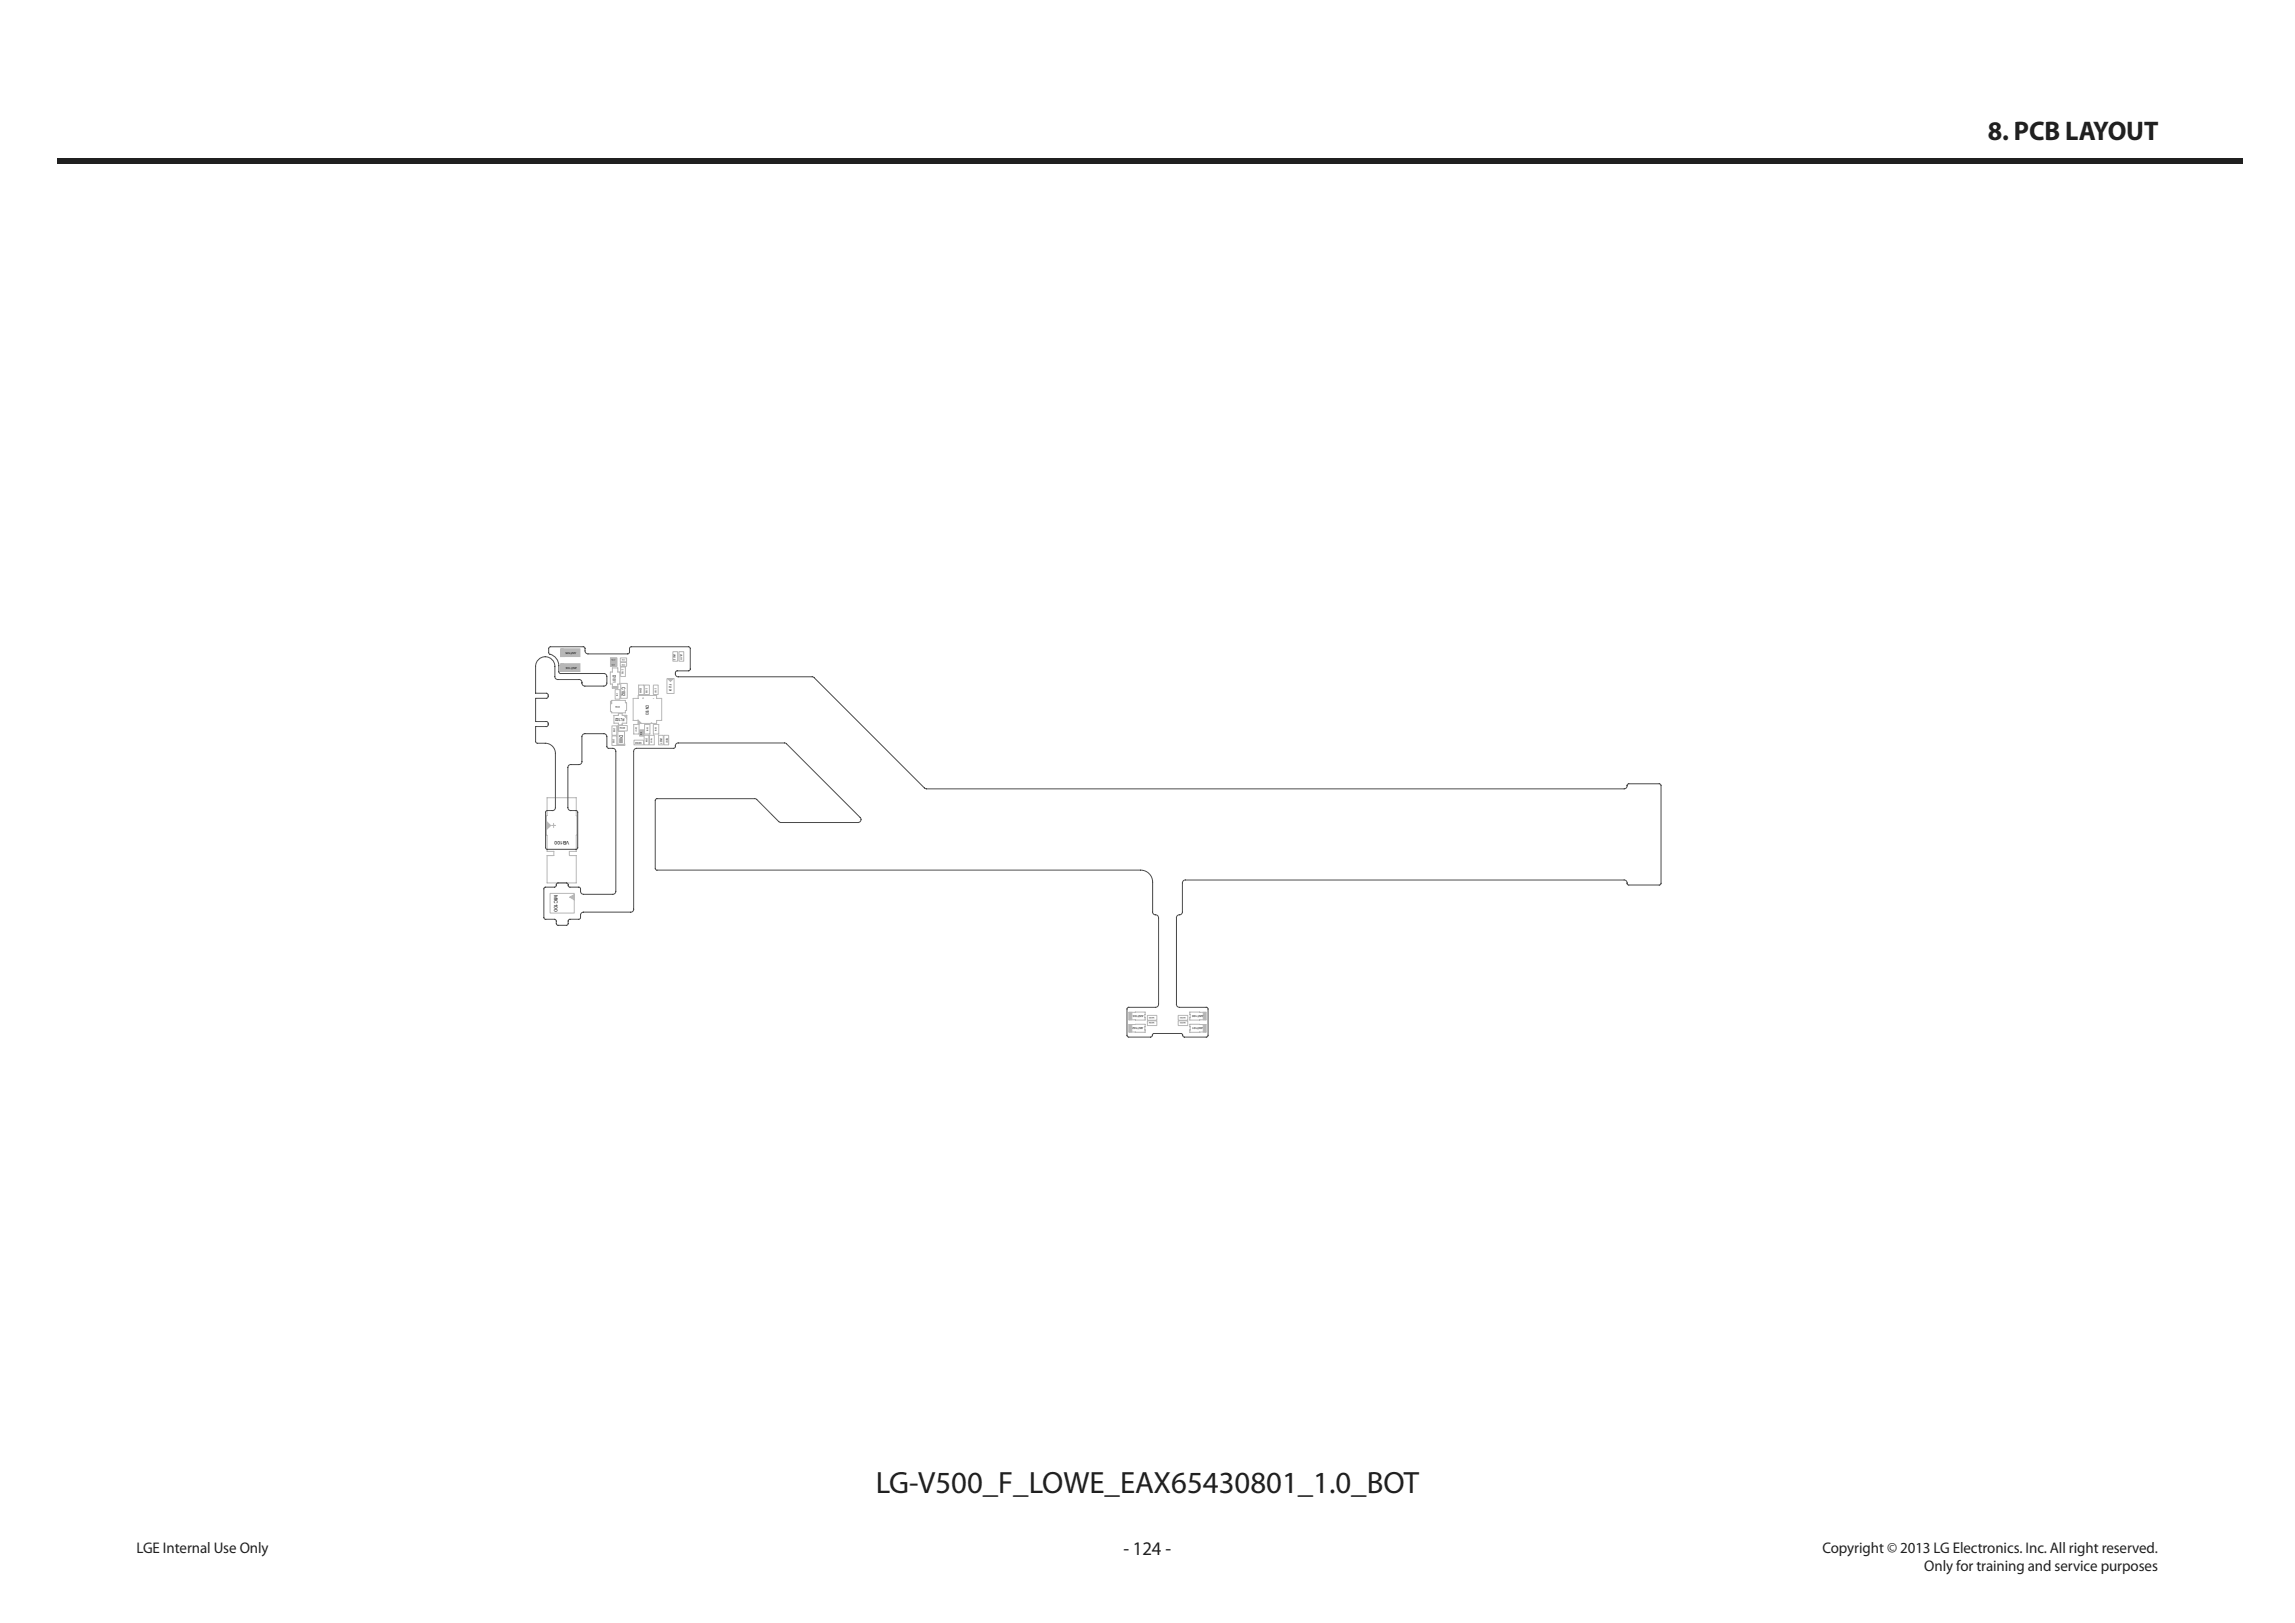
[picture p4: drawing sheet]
<svg xmlns="http://www.w3.org/2000/svg" width="420mm" height="297mm" viewBox="0 0 420 297" stroke-linecap="round" stroke-linejoin="round" font-family="sans-serif">
<defs><g id="words">
<text font-size="5.6" fill="#231f20" x="160.3" y="273.3">LG-V500_F_LOWE_EAX65430801_1.0_BOT</text>
<text font-size="4.9" fill="#231f20" x="363.8" y="25.7">8. PCB LAYOUT</text>
<text font-size="3.5" fill="#231f20" x="205.6" y="284.6">- 124 -</text>
<g font-size="2.8" fill="#231f20">
<text x="25" y="284.1">LGE Internal Use Only</text>
<text x="333.5" y="284.1">Copyright © 2013 LG Electronics. Inc. All right reserved.</text>
<text x="352.2" y="287.5">Only for training and service purposes</text>
</g>
<g font-size=".9">
<text x="113.8" y="125.7" transform="rotate(90 113.8 125.7)">C102</text>
<text x="113.4" y="134.4" transform="rotate(90 113.4 134.4)">D100</text>
<text x="104.2" y="153.9" transform="rotate(-180 104.2 153.9)">VB100</text>
<text x="101.4" y="163.7" transform="rotate(90 101.4 163.7)">MIC100</text>
</g>
<g font-size=".8">
<text x="112.1" y="123.4" transform="rotate(90 112.1 123.4)">D101</text>
<text x="114.3" y="131.3" transform="rotate(-180 114.3 131.3)">FL102</text>
<text x="118.2" y="129" transform="rotate(90 118.2 129)">CN103</text>
</g>
<text font-size=".6" x="122.4" y="125.2" transform="rotate(90 122.4 125.2)">FL101</text>
<g font-size=".5">
<text x="105.4" y="119.2" transform="rotate(-180 105.4 119.2)">ANT105</text>
<text x="123.2" y="119.6" transform="rotate(90 123.2 119.6)">VA110</text>
<text x="124.5" y="119.7" transform="rotate(90 124.5 119.7)">VA111</text>
<text x="105.6" y="122" transform="rotate(-180 105.6 122)">ANT104</text>
<text x="117.4" y="135.7" transform="rotate(-180 117.4 135.7)">VA102</text>
<text x="120.8" y="135" transform="rotate(90 120.8 135)">VA101</text>
<text x="209.3" y="185.7" transform="rotate(-180 209.3 185.7)">ANT103</text>
<text x="220.2" y="185.7" transform="rotate(-180 220.2 185.7)">ANT100</text>
<text x="209.2" y="188" transform="rotate(-180 209.2 188)">ANT102</text>
<text x="220.1" y="188" transform="rotate(-180 220.1 188)">ANT101</text>
</g>
<g font-size=".4">
<text x="112.5" y="121.4" transform="rotate(-180 112.5 121.4)">C111</text>
<text x="112.6" y="120.5" transform="rotate(-180 112.6 120.5)">C113</text>
<text x="113.8" y="122.5" transform="rotate(90 113.8 122.5)">C103</text>
<text x="114.4" y="120.6" transform="rotate(-180 114.4 120.6)">C112</text>
<text x="114.4" y="121.5" transform="rotate(-180 114.4 121.5)">C110</text>
<text x="117.1" y="125.9" transform="rotate(90 117.1 125.9)">ZD100</text>
<text x="118.2" y="126" transform="rotate(90 118.2 126)">C100</text>
<text x="119.8" y="126" transform="rotate(90 119.8 126)">C101</text>
<text x="113.4" y="129.2" transform="rotate(-180 113.4 129.2)">D104</text>
<text x="112.2" y="135.3" transform="rotate(90 112.2 135.3)">C105</text>
<text x="112.3" y="133.2" transform="rotate(90 112.3 133.2)">C106</text>
<text x="114.4" y="133.1" transform="rotate(-180 114.4 133.1)">ZD104</text>
<text x="116.3" y="133.1" transform="rotate(90 116.3 133.1)">ZD101</text>
<text x="117.2" y="133.9" transform="rotate(90 117.2 133.9)">R101</text>
<text x="118.2" y="135" transform="rotate(90 118.2 135)">C109</text>
<text x="121.9" y="135" transform="rotate(90 121.9 135)">FB101</text>
<text x="211.3" y="186.1" transform="rotate(-180 211.3 186.1)">VA103</text>
<text x="211.3" y="187.1" transform="rotate(-180 211.3 187.1)">VA104</text>
<text x="217" y="186.1" transform="rotate(-180 217 186.1)">VA100</text>
<text x="217" y="187.1" transform="rotate(-180 217 187.1)">VA105</text>
</g>
<g font-size=".3">
<text x="112.8" y="126.8" transform="rotate(90 112.8 126.8)">C104</text>
<text x="117.6" y="127.6" transform="rotate(90 117.6 127.6)">10</text>
<text x="119.5" y="127.7" transform="rotate(90 119.5 127.7)">6</text>
<text x="118.4" y="133" transform="rotate(90 118.4 133)">ZD102</text>
<text x="119.1" y="135.1" transform="rotate(90 119.1 135.1)">FB100</text>
<text x="119.1" y="132.2" transform="rotate(90 119.1 132.2)">5</text>
<text x="119.9" y="133" transform="rotate(90 119.9 133)">ZD103</text>
</g>
</g></defs>
<path d="M10.4 29h400v1h-400z" fill="#231f20"/>
<path d="M25 265h370v12.3h-370z" fill="#fff"/>
<path d="M102.7 121.5h.4v1.4h-.4z" fill-rule="evenodd" fill="#b7b7b7" stroke="#b7b7b7" stroke-width=".18"/>
<path d="M102.7 121.4h3.4v1.5h-3.4z" fill-rule="evenodd" fill="#b7b7b7"/>
<path d="M102.7 121.5h3.4v1.4h-3.4z" fill="none" stroke="#b7b7b7" stroke-width=".18"/>
<path d="M102.7 118.7h.4v1.4h-.4z" fill-rule="evenodd" fill="#b7b7b7" stroke="#b7b7b7" stroke-width=".18"/>
<path d="M102.7 118.7h3.4v1.4h-3.4z" fill-rule="evenodd" fill="#b7b7b7"/>
<path d="M102.7 118.7h3.4v1.4h-3.4zM113.1 132.8h1.7v1h-1.7z" fill="none" stroke="#b7b7b7" stroke-width=".18"/>
<path d="M113.1 132.8h.1v.9h-.1z" fill="#b7b7b7"/>
<path d="M113.1 132.8h.1v.9h-.1zM116 132.6h1v1.7h-1v-1.7M117.9 127v-1.6h-1v1.7h1M118 132.6h.9v1.7h-.9v-1.7M119.6 132.6h1v1.7h-1v-1.7M100.1 146h5.4v3.3h.1l-.1 6.5h-1.3v.8h1.3v5h-5.4v-5h1.3v-.8h-1.3v-3h-.1zM100.9 151.1h.8M101.3 150.7v.7" fill="none" stroke="#b7b7b7" stroke-width=".18"/>
<path d="M100 150.3l.8 .8-.8 .7z" fill="#b7b7b7"/>
<path d="M123.1 119.3h.9v1.7h-.9zM124.3 119.3h.8v1.7h-.8zM116 135.4h1.8v.9h-1.8zM120.5 134.6h.9v1.7h-.9zM100 150.3l.8 .8-.8 .7zM210 186.8h1.7v.9h-1.7zM210 185.8h1.7v.9h-1.7zM215.6 186.8h1.8v.9h-1.8zM215.6 185.8h1.8v.9h-1.8z" fill="none" stroke="#b7b7b7" stroke-width=".18"/>
<path d="M117.1 133.6h.7v1.1h-.7z" fill-rule="evenodd" fill="#b7b7b7" stroke="#b7b7b7" stroke-width=".18"/>
<path d="M104.3 164.2l.8-.5v1z" fill="#b7b7b7"/>
<path d="M112.4 130.9h.8v-.3h.7v.3h.8v1.4h-.8v.4h-.7v-.4h-.8zM100.7 163.5h4.4v3.6h-4.4zM104.3 164.2l.8-.5v1z" fill="none" stroke="#b7b7b7" stroke-width=".18"/>
<path d="M114.2 130.9h.5v.5z" fill="#b7b7b7"/>
<path d="M114.2 130.9h.5v.5zM122.1 124.2h1.3v2.7h-1.3z" fill="none" stroke="#b7b7b7" stroke-width=".18"/>
<path d="M122.2 124.2h1l-.5 .5z" fill="#b7b7b7"/>
<path d="M118.9 134.6h.8v1.7h-.8zM121.5 134.6h.9v1.7h-.9zM122.2 124.2h1l-.5 .5z" fill="none" stroke="#b7b7b7" stroke-width=".18"/>
<path d="M111.7 128.4l.3 .3-.3 .2z" fill="#b7b7b7"/>
<path d="M111.7 128.4l.3 .3-.3 .2zM111.7 128.4h.2v-.2h2.5v.4h.3v1.4h-.3v.4h-2.5v-.2h-.2zM112.1 122.2h1v.8h.3v2.2h-.3v.7h-1v-.7h-.4v-2.2h.4z" fill="none" stroke="#b7b7b7" stroke-width=".18"/>
<path d="M112.1 125.7h1v.2h-1z" fill="#b7b7b7"/>
<path d="M112.1 125.7h1v.2h-1zM113.1 133.9h1.2v2.5h-1.2z" fill="none" stroke="#b7b7b7" stroke-width=".18"/>
<path d="M113 136.2h1.3v.2h-1.3z" fill="#b7b7b7"/>
<g fill="none" stroke="#b7b7b7" stroke-width=".18">
<path d="M111.7 120.4h1.2v.7h-1.2zM111.7 121.2h1.2v.7h-1.2zM112 132.8h.9v1.8h-.9zM112 134.7h.9v1.7h-.9zM112.6 126.2h.8v1.7h-.8zM113 136.2h1.3v.2h-1.3zM113.5 120.4h1.2v.7h-1.2zM113.5 121.2h1.2v.7h-1.2zM113.6 122.1h.8v1.7h-.8zM113.6 125.1h1.2v2.7h-1.2zM117.9 134.6h.8v1.7h-.8zM118 125.4h.8v1.7h-.8z"/>
<path d="M119.6 125.4h.8v1.7h-.8z"/>
</g>
<g fill="#b7b7b7" stroke="#b7b7b7" stroke-width=".18">
<path d="M111.7 120.4h1.2v.7h-1.2z" fill-rule="evenodd"/>
<path d="M111.7 121.2h1.2v.7h-1.2z" fill-rule="evenodd"/>
</g>
<path d="M116.8 131.8l.6 .6h-.6z" fill="#b7b7b7"/>
<path d="M115.9 127.8h.9v-.5h3.4v.5h.9v4h-.9v.6h-3.4v-.6h-.9zM116.8 131.8l.6 .6h-.6zM206.6 185.2h3v1.5l-3-.1zM206.6 187.5l3-.1v1.5h-3zM217.7 185.2h3v1.4l-3 .1zM217.7 187.4l3 .1v1.4h-3z" fill="none" stroke="#b7b7b7" stroke-width=".18"/>
<g fill="#b7b7b7" stroke="#b7b7b7" stroke-width=".18">
<path d="M206.6 185.2h.5v1.4h-.5z" fill-rule="evenodd"/>
<path d="M206.6 187.5h.5v1.4h-.5z" fill-rule="evenodd"/>
<path d="M220.2 187.5h.5v1.4h-.5z" fill-rule="evenodd"/>
<path d="M220.2 185.2h.5v1.4h-.5z" fill-rule="evenodd"/>
</g>
<g fill="none" stroke="#4d4d4d" stroke-width=".18">
<path d="M101.5 123.8v-1.9a1.76 1.76 0 0 0-1.7-1.7 1.76 1.76 0 0 0-1.8 1.7v5h2l.3 .3v.4l-.3 .2h-2v4.2h2l.3 .4-.1 .5-2.2 .1v2.7l.2 .3a4.2 4.2 0 0 1 2.9 .6l.5 .8v.5v10.2a1.82 1.82 0 0 1-1.6 .3l-.2 .3 .1 6.6 .3 .1h5.2l.3-.1v-.2v-6.4l-.1-.3a1.69 1.69 0 0 1-1.6-.3l-.1-7.6 .3-.5 1.8-.1 .4-.3 .2-5.1 .4-.2h3.8l.3 .5v1.8l.1 .3a1.58 1.58 0 0 1 1.4 .3v26.2l-.5 .3h-5.3l-.5-.3-.1-.7-.1-.3-1.8-.1a.46 .46 0 0 1-.4-.6l-.2-.1h-1.6l-.3 .1-.2 .6h-1.7l-.3 .2-.1 5.4 .2 .3 1.9 .1 .4 1h1.7l.2-.1 .1-.6 .1-.3 2-.1 .1-.3 .1-.7 .5-.3h8.6M123.6 123.3l.1 .3 .4 .3h24.8l20.3 20.3 .4 .2h127.6l.3-.1 .3-.5M123.6 136.5v.3l-.3 .1h-6.8l-.5 .3v.3v28.9l-.1 .3-.5 .2M123.6 123.3a.4 .4 0 0 1 .3-.5h2.1l.3-.2v-3.9l-.1-.3h-10.7l-.3 .1v1l-.3 .2h-7.3l-.5-.3-.1-.9-.3-.1h-6l-.3 .3v.9a2.72 2.72 0 0 1 1.9 3.3l.1 .3 .2 .1h7.9l.5 .2 .1 1.5-.3 .5-3.8 .1a.54 .54 0 0 1-.5-.7l-.3-.5h-.2h-3.9l-.5-.3-.1-.3M124.1 135.9l-.4 .3-.1 .3M124.1 136h19.5M143.6 135.9l.3 .2 13.5 13.5M120.2 159.2h88.5a2.19 2.19 0 0 1 2.2 2.2v5.5M157.4 149.6a.55 .55 0 0 1 .1 .6 .55 .55 0 0 1-.5 .3h-14.3l-4.2-4.2-.4-.1h-17.9l-.3 .3v12.4l.3 .3M297.8 143.8v-.2l.3-.2h5.5l.3 .2 .1 18-.4 .4h-5.5l-.3-.2v-.2M216.9 161l-.4 .3-.1 .3v5.3a.71 .71 0 0 1-.8 .6l-.3 .5 .1 16.1 .4 .2h5l.2 .2 .1 5-.3 .3h-4l-.7-.7h-4.9l-.6 .7h-4l-.3-.2v-5.1l.3-.2h4.9h.3l.2-.5v-15.8a.71 .71 0 0 0-.8-.7l-.3-.4M216.9 161h80.3"/>
<path d="M297.2 161l.3 .1 .3 .5"/>
</g>
<use href="#words"/>
</svg>
